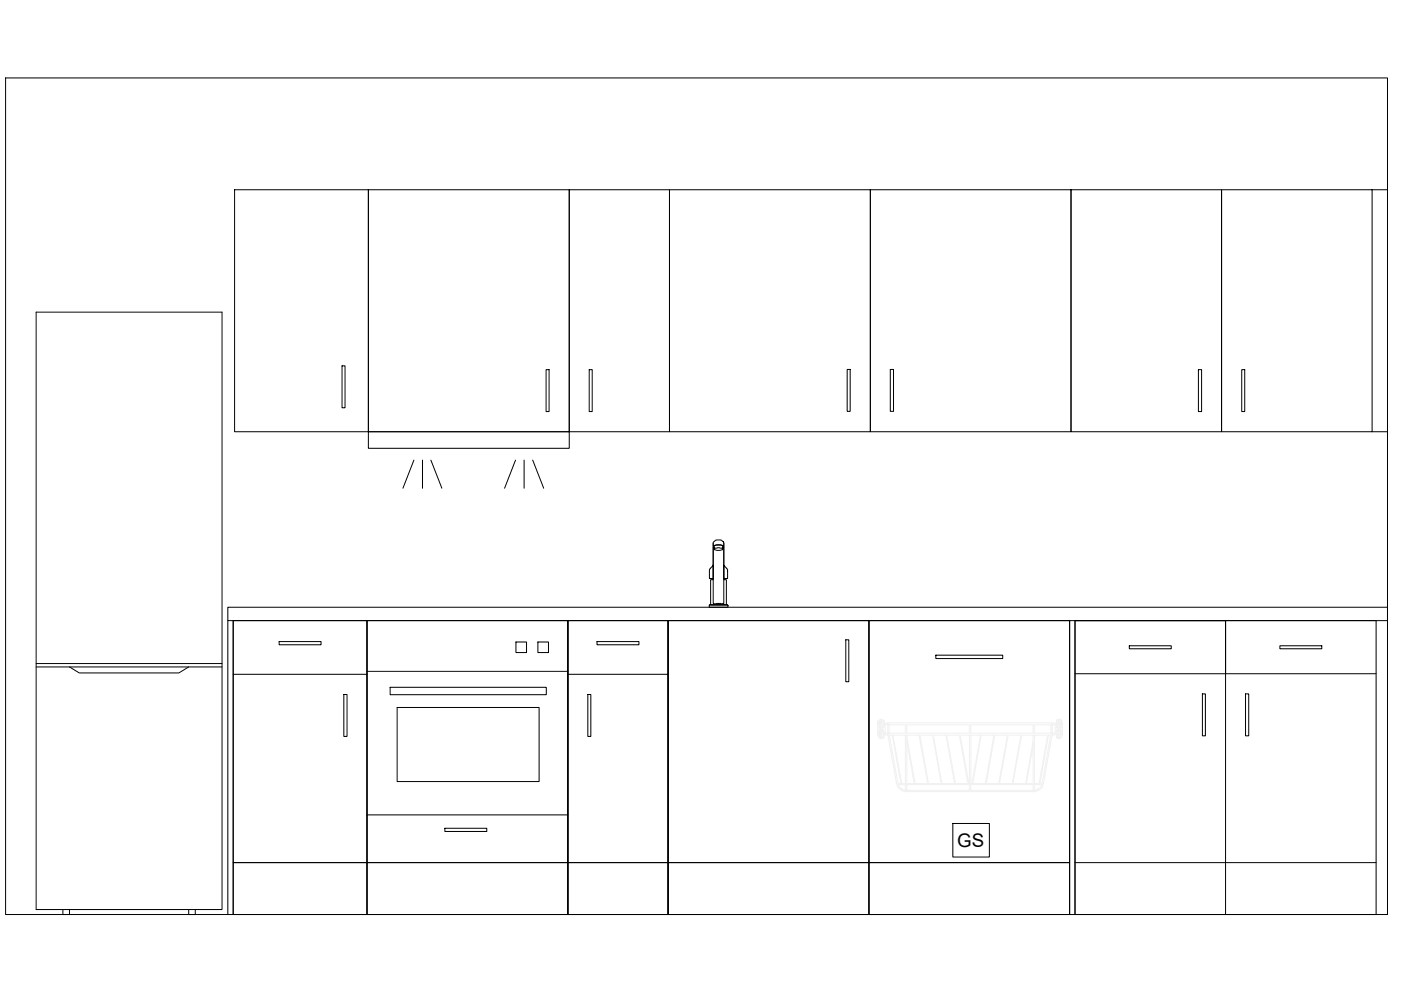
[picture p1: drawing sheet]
<svg xmlns="http://www.w3.org/2000/svg" width="297mm" height="210mm" viewBox="0 0 297 210" stroke-linecap="round" stroke-linejoin="round" font-family="sans-serif">
<defs><g id="words">
<text font-size="4" x="202.9" y="179.7">GS</text>
</g></defs>
<!-- layer: 0 -->
<g fill="none" stroke="#000" stroke-width=".21">
<path d="M1.2 16.5h293v177.4h-293zM290.9 40.2h3.3M290.9 91.5h3.3M48.3 128.7h245.9v2.9h-245.9zM48.3 131.6v62.3M49.4 131.6v62.3M77.8 131.6v62.3M120.4 131.6v62.3M141.6 131.6v62.3M184.2 131.6v62.3M226.8 131.6v62.3M259.8 131.6v62.3h32v-62.3h-63.9v62.3h31.9"/>
<path d="M227.9 142.8h63.9M259.8 142.8v-11.2h-31.9v62.3M141.6 182.9h42.6v11h-42.6zM227.9 182.9h63.9"/>
</g>
<!-- layer: BASE -->
<g fill="none" stroke="#000" stroke-width=".21">
<path d="M151.2 115.2v12.7l.4 .2 .3-.2h.8l.4 .2 .4-.2v-12.7M151.2 115.9l.2 .2a.7 .7 0 0 0 1 .6 .64 .64 0 0 0 .7-.1 .64 .64 0 0 0 .2-.6l.2-.1v7h.5v5.3h-3.3v-5.3h.5zM151.3 114.9a1.6 1.6 0 0 1 2.1 0l.1 .9a2.6 2.6 0 0 0-2.3 0zM151.4 115.8l.3-.2h1a.36 .36 0 0 1 .4 .1 .36 .36 0 0 1 .1 .3v.3l-.6-.2-1.1 .2zM153.3 115.8v.2M153.5 119.8l.8 1v1.9h-.8zM77.8 131.6h42.6v51.3h-42.6zM109.4 136.1h2.2v2.3h-2.2zM114 136.1h2.3v2.3h-2.3zM141.6 131.6h42.6v51.3h-42.6zM150.4 128.2h3.9v.5h-3.9zM150.4 128.2h3.9"/>
<path d="M150.6 120.5l.6-.7v2.9h-.8v-1.9zM179.3 135.7h.7v8.8h-.7zM77.8 142.3h42.6M82.7 145.7h33.1v1.6h-33.1zM84.2 150h30.1v15.7h-30.1zM77.8 172.8h42.6M94.3 175.6h8.9v.7h-8.9zM77.8 182.9h42.6v11h-42.6z"/>
</g>
<!-- layer: BOTTOM - 300 -->
<path d="M120.4 131.6h21.2v51.3h-21.2zM120.4 131.6v62.3M126.6 136h8.9v.7h-8.9zM141.6 131.6v62.3M120.4 143h21.2M124.6 147.2h.7v8.9h-.7zM120.4 182.9h21.2v11h-21.2z" fill="none" stroke="#000" stroke-width=".21"/>
<!-- layer: BOTTOM- 400_2 -->
<path d="M49.4 131.6h28.4v51.3h-28.4zM59.2 136h8.9v.7h-8.9zM49.4 143h28.4M72.9 147.2h.7v8.9h-.7zM49.4 182.9h28.4v11h-28.4z" fill="none" stroke="#000" stroke-width=".21"/>
<!-- layer: DISHWASHER -->
<g fill="none" stroke="#f0f0f0" stroke-width=".21">
<path d="M186.1 153.3l.3 .2M186.1 152.8v3l.3-.2M186.1 155.8h.1M186.3 155.7h.1M186.3 153.4h.1M186.4 155.5h.1M186.4 153.3h.1M186.4 153.6h.1M186.4 155.8h.1M186.4 152.9h.1M186.4 154h.1M186.4 155.1h.1"/>
<path d="M186.4 156.2h.1M186.4 154.1v.1M186.4 154.1l.3 .3M186.4 156.4v-1.7h.9v1.7M186.4 156.4l.3 .2 .6-.2M186.4 156.4h.1M186.4 152.7v1.7h.9l-.1-1.7-.6-.2-.2 .3M186.4 154.9v.1M186.5 152.6h.1M186.6 154.8h.1M186.6 154.4h.1M186.6 154.7l-.2 .3"/>
<path d="M186.7 152.5v1.9M186.7 154.7v1.9M186.9 152.5v1.9M186.9 154.7v1.9M187 154.4h.1M187 154.7l.3 .3M187.2 154.8h.1M187.2 156.4h.1M187.2 154.2l-.1 .2M187.2 152.7l.1 .1M187.3 155.5h.1M187.3 153.3h.1"/>
<path d="M187.3 153.6h.1M187.3 155.8h.1M187.3 154h.1M187.3 152.9h.1M187.3 156.2h.1M187.3 155.1h.1M187.3 153.3h.9M187.3 153.6h.9M187.3 155.5h.9M187.3 155.8h.9M187.3 153.8l.1-.1 .3 .1v1.5l-.2 .2-.2-.2M187.3 154.1l-.1 .1"/>
<path d="M187.4 155.4h.1M187.6 155.4h.1M188.2 155.5h.1M188.2 153.3h.1M188.2 155.8h.1M188.2 153.6h.1M188.2 153.6v1.9M188.3 155.8h.1M188.3 155.8l1.8 10.5a2.08 2.08 0 0 0 2 1.5M188.4 155.5h.1M188.4 153.7h.1M188.5 155.5h.1"/>
<path d="M188.5 153.7h.1M188.5 153.7v1.8M188.6 155.9l1.8 10.2M189.2 155.9l1.8 10.2h-.6M189.3 155.9l1.9 10.2h.8M192 153.7v1.8M192 155.9l.1 11.9M192.1 155.5h-3.8l-.2 .2 .2 .2 35.8-.1M192.2 153.7h13.3l.1 1.8h-13.4M192.3 157.2h.1M192.3 153.7v1.8M192.3 155.9l-.1 11.9"/>
<path d="M192.3 157.2l1.5 8.9h-1.5M194.9 155.9l1.8 10.2h-2.7l-1.7-9.7M195 155.9l1.8 10.2h2.8l-1.9-10.2M197.9 155.9l1.8 10.2h2.7l-1.8-10.2M200.7 155.9l1.9 10.2h2.6l-1.8-10.2M203.6 155.9l1.8 10.2h.1M205.5 155.9l.1 11.9M205.7 155.5h13.4M205.7 153.7h13.4M205.8 155.9v11.8M205.8 153.7v1.8M207.9 155.9l-1.8 10.2h-.3"/>
<path d="M208 155.9l-1.8 10.2h2.7l1.8-10.2M210.9 155.9l-1.8 10.2h2.7l1.8-10.2M213.7 155.9l-1.8 10.2h2.7l1.9-10.2M216.6 155.9l-1.8 10.2h2.7l1.6-8.9M219 153.7v1.8M219 155.9v11.8M219.1 158l-1.5 8.1h1.5M219.3 155.5h3.8M219.3 153.7h3.7M219.3 153.7v1.8M219.3 155.9l-.1 11.9M219.5 155.9l-.2 .5"/>
<path d="M222.1 155.9l-1.8 10.2h-1M222.3 155.9l-1.8 10.2h.4M222.8 155.9l-1.9 10.2M222.8 153.7v1.8M223 155.5h.1M223 153.7h.1M223.1 155.8h.1M223.1 155.8l-1.9 10.5a1.96 1.96 0 0 1-2 1.5M223.1 153.6h.1M223.1 155.5h.1M223.1 153.6h1M223.1 155.5h1"/>
<path d="M223.1 153.6l-.1 .1M223.1 153.6v1.9M223.1 153.3v.3M223.1 155.5v.3M224 153.7v.1M224 153.3h.1M224 153.6h.1M224 152.9h.1M224 154h.1M224 155.5h.1M224 155.8h.1M224 155.1h.1"/>
<path d="M224 156.2h.1M224 154.1h.1M224 153.8l-.1-.1-.2 .1v1.6l.2 .1 .1-.2M224.1 153.3h-35.8l-.2 .2 .2 .2h3.8M224.1 152.7l-.1 1.7h1v-1.6l-.3-.3h-.5l-.2 .3M224.1 156.4l-.1-1.7h1l-.1 1.7M224.1 156.4h.1M224.1 156.4l.2 .2 .6-.2M224.1 154.2l.1 .1M224.2 152.6h.1M224.2 154.8h.1M224.2 154.3v.1"/>
<path d="M224.2 154.3h.1M224.2 154.4h.1M224.3 154.4h.1M224.3 154.7l-.3 .3M224.4 152.5v1.9M224.4 154.7v1.9M224.6 152.5v1.9M224.6 154.7v1.9M224.7 154.7l.2 .2M224.8 152.6h.1M224.8 154.8h.1M224.8 154.3l-.1 .1"/>
<path d="M224.8 154.3h.1M224.9 153.3h.1M224.9 153.6h.1M224.9 152.9h.1M224.9 155h.1M224.9 154h.1M224.9 152.7v.1M224.9 154.9v.1M224.9 156.4h.1M224.9 155.5h.1M224.9 155.8h.1M224.9 155.1h.1"/>
<path d="M224.9 156.2h.1M225 153.3h.1M225 153.6h.1M225 154h.1M225 152.9h.1M225 155.8h.1M225 155.5h.1M225 156.2h.1M225 155.1h.1M225 153.6l.3-.3v2.5h-.2M225 154.1l-.2 .2M225 155.6l.1 .2"/>
<path d="M225 155.6v.1M225.1 155.8h.1M190.4 166.1l.1 .2M190.5 166.3a1.62 1.62 0 0 0 1.5 1.2M190.5 166.3h1.5M191 166.2h.1M191.2 166.2h.1M192 167.5h.1M192 166.1h.1M192 166.3h.1M192 167.8h.1M192.1 167.8h27.1"/>
<path d="M192.1 167.8h.1M192.2 167.8h.1M192.3 167.6h.1M192.3 166.1h.1M192.3 166.3h.1M192.3 167.6h13.2M192.3 166.3h13.2M193.8 166.2h.1M194 166.2h.1M196.7 166.2h.1M196.8 166.2h.1M199.6 166.2h.1"/>
<path d="M199.7 166.2h.1M202.4 166.2h.1M202.6 166.2h.1M205.2 166.2h.1M205.4 166.2h.1M205.5 166.1h.1M205.5 167.6h.1M205.5 166.3h.1M205.5 167.8h.1M205.8 167.8h.1M205.8 167.6h.1M205.8 166.3h.1"/>
<path d="M205.8 166.1h.1M205.8 167.6v.1M205.8 167.8h-.1M205.8 167.6h13.3M205.8 166.3h13.3M206.1 166.2h.1M206.2 166.2h.1M208.9 166.2h.1M209 166.2h.1M211.8 166.2h.1M211.9 166.2h.1M214.6 166.2h.1"/>
<path d="M214.8 166.2h.1M217.5 166.2h.1M217.6 166.2h.1M219 167.7h.1M219.1 167.8h.1M219.1 167.7h-.1M219.2 167.8h.1M219.3 167.5h.1M219.3 166.1h.1M219.3 166.3h.1M219.3 166.3h1.6M220.3 166.2h.1"/>
<path d="M220.5 166.2h.1M220.9 166.3a1.75 1.75 0 0 1-1.6 1.2M220.9 166.1v.2"/>
</g>
<path d="M184.2 131.6h42.6v51.3h-42.6zM198.4 138.9h14.2v.7h-14.2zM202 174.6h7.8v7.1h-7.8zM184.2 182.9h42.6v11h-42.6z" fill="none" stroke="#000" stroke-width=".21"/>
<!-- layer: BOTTOM - 800_1 -->
<path d="M239.4 136.9h8.9v.7h-8.9zM271.4 136.9h8.8v.7h-8.8zM254.9 147.1h.7v8.9h-.7zM264.1 147.1h.7v8.9h-.7z" fill="none" stroke="#000" stroke-width=".21"/>
<!-- layer: TOP 1 -->
<path d="M49.7 40.2h28.4v51.3h-28.4z" fill="none" stroke="#000" stroke-width=".21"/>
<!-- layer: BOTTOM - 600_1 -->
<path d="M72.5 77.6h.7v8.9h-.7zM115.8 78.4h.6v8.9h-.6zM124.9 78.4h.7v8.9h-.7zM179.6 78.3h.7v8.9h-.7zM188.8 78.3h.6v8.9h-.6zM254.1 78.4h.7v8.9h-.7zM263.3 78.4h.6v8.9h-.6z" fill="none" stroke="#000" stroke-width=".21"/>
<!-- layer: ASPIRATOR -->
<path d="M78.1 40.2h42.6v51.3h-42.6zM78.1 91.5h42.6v3.6h-42.6zM87.8 97.6l-2.4 5.9M89.6 97.6v5.9M91.4 97.6l2.3 5.9M109.3 97.6l-2.3 5.9M111.1 97.6v5.9M112.9 97.6l2.4 5.9" fill="none" stroke="#000" stroke-width=".21"/>
<!-- layer: TOP - 300 -->
<path d="M120.7 40.2h21.2v51.3h-21.2z" fill="none" stroke="#000" stroke-width=".21"/>
<!-- layer: TOP  - 600_4 -->
<path d="M141.9 40.2h42.6v51.3h-42.6zM184.5 40.2h42.6v51.3h-42.6z" fill="none" stroke="#000" stroke-width=".21"/>
<!-- layer: TOP - 400_1 -->
<path d="M227.1 40.2h31.9v51.3h-31.9zM259 40.2h31.9v51.3h-31.9z" fill="none" stroke="#000" stroke-width=".21"/>
<!-- layer: REFRIGERATOR -->
<path d="M7.7 66.2h39.4v126.6h-39.4zM7.7 140.7h39.4M7.7 141.4h39.4M14.7 141.4l2.1 1.3h21.1l2.1-1.3M13.3 192.8v1.1h1.4v-1.1M40 192.8v1.1h1.4v-1.1" fill="none" stroke="#000" stroke-width=".21"/>
<use href="#words"/>
</svg>
